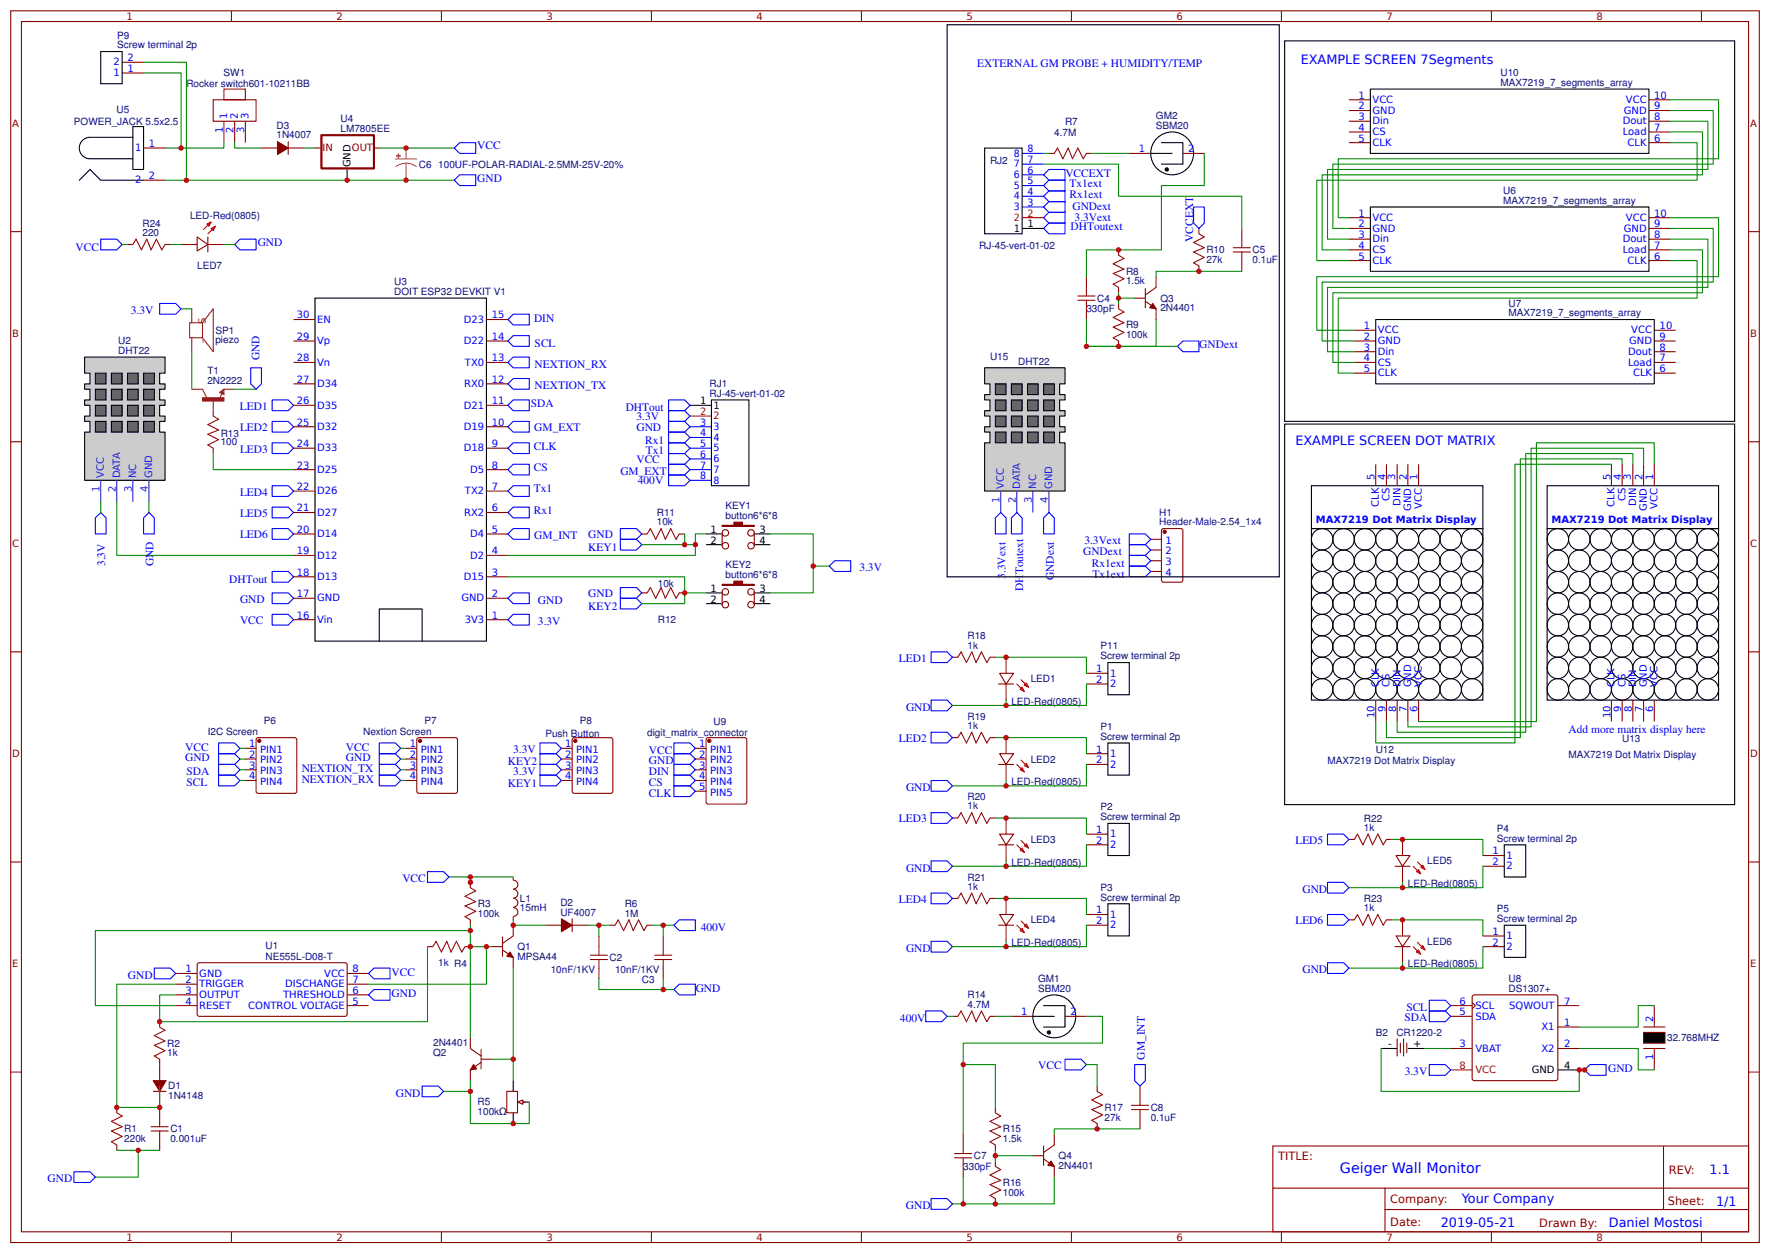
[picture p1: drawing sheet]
<svg xmlns="http://www.w3.org/2000/svg" width="437mm" height="310mm" viewBox="0 0 437 310" stroke-linecap="round" stroke-linejoin="round" font-family="sans-serif">
<defs><g id="words">
<text font-size="3.5" fill="#00f" x="330.9" y="289.6">Geiger Wall Monitor</text>
<g font-size="3.2" fill="#00f">
<text x="321.2" y="15.9">EXAMPLE SCREEN 7Segments</text>
<text x="319.9" y="109.9">EXAMPLE SCREEN DOT MATRIX</text>
<text x="422.2" y="289.8">1.1</text>
<text x="361" y="297">Your Company</text>
<text x="423.8" y="297.5">1/1</text>
<text x="355.8" y="302.8">2019-05-21</text>
<text x="397.3" y="302.8">Daniel Mostosi</text>
</g>
<g font-size="2.8" fill="#00f">
<text x="241.3" y="16.6">EXTERNAL GM PROBE + HUMIDITY/TEMP</text>
<text x="117.9" y="36.9">VCC</text>
<text x="117.9" y="44.8">GND</text>
<text x="263.1" y="43.7">VCCEXT</text>
<text x="264.1" y="46.2">Tx1ext</text>
<text x="264.1" y="48.8">Rx1ext</text>
<text x="264.8" y="51.8">GNDext</text>
<text x="264.4" y="56.8">DHToutext</text>
<text x="265.4" y="54.5">3.3Vext</text>
<text x="294.6" y="59.7" transform="rotate(-90 294.6 59.7)">VCCEXT</text>
<text x="18.7" y="61.9">VCC</text>
<text x="63.6" y="60.7">GND</text>
<text x="32.3" y="77.4">3.3V</text>
<text x="131.9" y="79.4">DIN</text>
<text x="64.1" y="89" transform="rotate(-90 64.1 89)">GND</text>
<text x="132" y="85.5">SCL</text>
<text x="296.2" y="85.8">GNDext</text>
<text x="132" y="90.8">NEXTION_RX</text>
<text x="59.3" y="101.1">LED1</text>
<text x="131.1" y="100.4">SDA</text>
<text x="132" y="96.1">NEXTION_TX</text>
<text x="154.5" y="101.5">DHTout</text>
<text x="59.3" y="106.4">LED2</text>
<text x="131.9" y="106.5">GM_EXT</text>
<text x="157.2" y="103.8">3.3V</text>
<text x="157.2" y="106.4">GND</text>
<text x="59.3" y="111.7">LED3</text>
<text x="131.8" y="111">CLK</text>
<text x="159.3" y="109.5">Rx1</text>
<text x="159.5" y="112.1">Tx1</text>
<text x="131.8" y="116.3">CS</text>
<text x="153.2" y="117.1">GM_EXT</text>
<text x="157.2" y="114.4">VCC</text>
<text x="157.5" y="119.5">400V</text>
<text x="59.3" y="122.3">LED4</text>
<text x="131.8" y="121.6">Tx1</text>
<text x="59.3" y="127.6">LED5</text>
<text x="131.8" y="126.8">Rx1</text>
<text x="59.3" y="132.9">LED6</text>
<text x="131.9" y="133">GM_INT</text>
<text x="145.3" y="135.9">KEY1</text>
<text x="145.3" y="132.9">GND</text>
<text x="267.5" y="137">GNDext</text>
<text x="267.8" y="134.3">3.3Vext</text>
<text x="26" y="139.7" transform="rotate(-90 26 139.7)">3.3V</text>
<text x="37.9" y="139.7" transform="rotate(-90 37.9 139.7)">GND</text>
<text x="56.6" y="143.8">DHTout</text>
<text x="212.2" y="141">3.3V</text>
<text x="248.3" y="142.9" transform="rotate(-90 248.3 142.9)">3.3Vext</text>
<text x="260.2" y="143.2" transform="rotate(-90 260.2 143.2)">GNDext</text>
<text x="269.6" y="140">Rx1ext</text>
<text x="269.8" y="142.6">Tx1ext</text>
<text x="59.3" y="148.8">GND</text>
<text x="132.8" y="149">GND</text>
<text x="145.3" y="147.4">GND</text>
<text x="252.6" y="145.8" transform="rotate(-90 252.6 145.8)">DHToutext</text>
<text x="59.3" y="154.1">VCC</text>
<text x="132.8" y="154.3">3.3V</text>
<text x="145.3" y="150.5">KEY2</text>
<text x="222" y="163.3">LED1</text>
<text x="223.7" y="175.4">GND</text>
<text x="45.7" y="185.3">VCC</text>
<text x="85.4" y="185.3">VCC</text>
<text x="126.7" y="185.9">3.3V</text>
<text x="222" y="183.2">LED2</text>
<text x="387.4" y="180.9">Add more matrix display here</text>
<text x="45.7" y="187.9">GND</text>
<text x="46" y="191.2">SDA</text>
<text x="74.5" y="190.5">NEXTION_TX</text>
<text x="85.4" y="187.9">GND</text>
<text x="125.4" y="188.8">KEY2</text>
<text x="126.7" y="191.2">3.3V</text>
<text x="160.2" y="186">VCC</text>
<text x="160.2" y="188.7">GND</text>
<text x="160.2" y="191.3">DIN</text>
<text x="46" y="194.1">SCL</text>
<text x="74.5" y="193.2">NEXTION_RX</text>
<text x="125.4" y="194.1">KEY1</text>
<text x="160.2" y="194">CS</text>
<text x="160.2" y="196.6">CLK</text>
<text x="223.7" y="195.3">GND</text>
<text x="222" y="203">LED3</text>
<text x="319.9" y="208.3">LED5</text>
<text x="223.7" y="215.1">GND</text>
<text x="99.4" y="217.8">VCC</text>
<text x="321.6" y="220.4">GND</text>
<text x="222" y="222.8">LED4</text>
<text x="173" y="229.8">400V</text>
<text x="319.9" y="228.1">LED6</text>
<text x="223.7" y="235">GND</text>
<text x="31.6" y="241.6">GND</text>
<text x="96.7" y="240.9">VCC</text>
<text x="171.8" y="244.8">GND</text>
<text x="321.6" y="240.3">GND</text>
<text x="96.7" y="246.1">GND</text>
<text x="347.3" y="249.5">SCL</text>
<text x="222.2" y="252.2">400V</text>
<text x="346.8" y="252.1">SDA</text>
<text x="256.4" y="263.9">VCC</text>
<text x="282.7" y="261.5" transform="rotate(-90 282.7 261.5)">GM_INT</text>
<text x="346.9" y="265.3">3.3V</text>
<text x="397.1" y="264.6">GND</text>
<text x="97.7" y="270.7">GND</text>
<text x="11.7" y="291.9">GND</text>
<text x="223.7" y="298.5">GND</text>
</g>
<g font-size="2.8" fill="#800">
<text x="315.6" y="286.3">TITLE:</text>
<text x="412.1" y="289.8">REV:</text>
<text x="343.3" y="297">Company:</text>
<text x="411.9" y="297.4">Sheet:</text>
<text x="343.3" y="302.7">Date:</text>
<text x="380.1" y="302.8">Drawn By:</text>
</g>
<g font-size="2.5" fill="#800">
<text x="31.2" y="4.9">1</text>
<text x="83.1" y="4.9">2</text>
<text x="134.9" y="4.9">3</text>
<text x="186.8" y="4.9">4</text>
<text x="238.7" y="4.9">5</text>
<text x="290.5" y="4.9">6</text>
<text x="342.4" y="4.9">7</text>
<text x="394.2" y="4.9">8</text>
<text x="3" y="31.2">A</text>
<text x="432.2" y="31.2">A</text>
<text x="3" y="83.1">B</text>
<text x="432.2" y="83.1">B</text>
<text x="3" y="135">C</text>
<text x="432.2" y="135">C</text>
<text x="3" y="186.8">D</text>
<text x="432.2" y="186.8">D</text>
<text x="3" y="238.7">E</text>
<text x="432.2" y="238.7">E</text>
<text x="31.2" y="306.3">1</text>
<text x="83.1" y="306.3">2</text>
<text x="134.9" y="306.3">3</text>
<text x="186.8" y="306.3">4</text>
<text x="238.7" y="306.3">5</text>
<text x="290.5" y="306.3">6</text>
<text x="342.4" y="306.3">7</text>
<text x="394.2" y="306.3">8</text>
</g>
<g font-size="2.5" fill="#000080">
<text x="28.9" y="11.9">Screw terminal 2p</text>
<text x="28.9" y="9.6">P9</text>
<text x="46" y="21.5">Rocker switch601-10211BB</text>
<text x="55.2" y="18.7">SW1</text>
<text x="370.5" y="21.2">MAX7219_7_segments_array</text>
<text x="370.5" y="18.8">U10</text>
<text x="28.8" y="28">U5</text>
<text x="285.5" y="29.3">GM2</text>
<text x="18.3" y="30.8">POWER_JACK 5.5x2.5</text>
<text x="68.3" y="34.2">1N4007</text>
<text x="68.3" y="31.8">D3</text>
<text x="84.1" y="32.6">LM7805EE</text>
<text x="84.1" y="30.1">U4</text>
<text x="260.3" y="33.5">4.7M</text>
<text x="263" y="30.9">R7</text>
<text x="285.5" y="31.8">SBM20</text>
<text x="103.5" y="41.4">C6</text>
<text x="108.2" y="41.4">100UF-POLAR-RADIAL-2.5MM-25V-20%</text>
<text x="244.5" y="40.4">RJ2</text>
<text x="371.2" y="47.9">U6</text>
<text x="371.2" y="50.3">MAX7219_7_segments_array</text>
<text x="35.2" y="58.2">220</text>
<text x="35.2" y="55.9">R24</text>
<text x="46.9" y="54">LED-Red(0805)</text>
<text x="241.8" y="61.5">RJ-45-vert-01-02</text>
<text x="297.9" y="64.9">27k</text>
<text x="297.9" y="62.5">R10</text>
<text x="309.3" y="64.9">0.1uF</text>
<text x="309.3" y="62.5">C5</text>
<text x="48.7" y="66.5">LED7</text>
<text x="97.4" y="70.4">U3</text>
<text x="278.1" y="70.2">1.5k</text>
<text x="278.1" y="67.8">R8</text>
<text x="97.4" y="72.8">DOIT ESP32 DEVKIT V1</text>
<text x="268.3" y="77.1">330pF</text>
<text x="270.9" y="74.4">C4</text>
<text x="286.5" y="76.8">2N4401</text>
<text x="286.5" y="74.4">Q3</text>
<text x="372.5" y="75.7">U7</text>
<text x="53.2" y="82.4">SP1</text>
<text x="278.1" y="83.4">100k</text>
<text x="278.1" y="81">R9</text>
<text x="372.5" y="78.1">MAX7219_7_segments_array</text>
<text x="29.2" y="87.3">DHT22</text>
<text x="29.2" y="84.9">U2</text>
<text x="53.2" y="84.8">piezo</text>
<text x="244.5" y="88.9">U15</text>
<text x="251.4" y="90">DHT22</text>
<text x="51.2" y="94.7">2N2222</text>
<text x="51.2" y="92.4">T1</text>
<text x="175.2" y="95.5">RJ1</text>
<text x="175.2" y="97.9">RJ-45-vert-01-02</text>
<text x="54.5" y="107.8">R13</text>
<text x="54.5" y="109.9">100</text>
<text x="179.1" y="125.7">KEY1</text>
<text x="162.2" y="129.7">10k</text>
<text x="162.2" y="127.4">R11</text>
<text x="179.1" y="128.1">button6*6*8</text>
<text x="286.3" y="129.7">Header-Male-2.54_1x4</text>
<text x="286.3" y="127.4">H1</text>
<text x="179.1" y="142.6">button6*6*8</text>
<text x="179.1" y="140.1">KEY2</text>
<text x="162.5" y="144.9">10k</text>
<text x="162.5" y="153.8">R12</text>
<text x="238.9" y="160.1">1k</text>
<text x="238.9" y="157.8">R18</text>
<text x="271.8" y="160.3">P11</text>
<text x="271.8" y="162.7">Screw terminal 2p</text>
<text x="249.8" y="174">LED-Red(0805)</text>
<text x="254.5" y="168.4">LED1</text>
<text x="65.2" y="178.8">P6</text>
<text x="104.9" y="178.8">P7</text>
<text x="143.2" y="178.8">P8</text>
<text x="176.2" y="178.9">U9</text>
<text x="238.9" y="179.9">1k</text>
<text x="238.9" y="177.6">R19</text>
<text x="51.3" y="181.5">I2C Screen</text>
<text x="89.7" y="181.5">Nextion Screen</text>
<text x="134.7" y="181.8">Push Button</text>
<text x="159.8" y="181.6">digit_matrix_connector</text>
<text x="271.8" y="182.6">Screw terminal 2p</text>
<text x="271.8" y="180.1">P1</text>
<text x="339.7" y="185.9">U12</text>
<text x="400.6" y="183.2">U13</text>
<text x="254.5" y="188.2">LED2</text>
<text x="327.8" y="188.5">MAX7219 Dot Matrix Display</text>
<text x="387.3" y="187.2">MAX7219 Dot Matrix Display</text>
<text x="238.9" y="197.5">R20</text>
<text x="249.8" y="193.8">LED-Red(0805)</text>
<text x="238.9" y="199.8">1k</text>
<text x="271.8" y="202.4">Screw terminal 2p</text>
<text x="271.8" y="200">P2</text>
<text x="336.8" y="202.8">R22</text>
<text x="254.5" y="208.1">LED3</text>
<text x="336.8" y="205.1">1k</text>
<text x="369.6" y="207.7">Screw terminal 2p</text>
<text x="369.6" y="205.2">P4</text>
<text x="249.8" y="213.7">LED-Red(0805)</text>
<text x="352.4" y="213.4">LED5</text>
<text x="238.9" y="219.6">1k</text>
<text x="238.9" y="217.3">R21</text>
<text x="271.8" y="219.8">P3</text>
<text x="347.7" y="218.9">LED-Red(0805)</text>
<text x="118" y="226.3">100k</text>
<text x="118" y="223.8">R3</text>
<text x="128.4" y="225">15mH</text>
<text x="128.4" y="222.5">L1</text>
<text x="138.4" y="226">UF4007</text>
<text x="138.4" y="223.6">D2</text>
<text x="154.3" y="226.2">1M</text>
<text x="154.3" y="223.9">R6</text>
<text x="254.5" y="227.9">LED4</text>
<text x="271.8" y="222.3">Screw terminal 2p</text>
<text x="336.8" y="224.9">1k</text>
<text x="336.8" y="222.6">R23</text>
<text x="369.6" y="227.6">Screw terminal 2p</text>
<text x="369.6" y="225.1">P5</text>
<text x="249.8" y="233.5">LED-Red(0805)</text>
<text x="352.4" y="233.2">LED6</text>
<text x="65.6" y="236.8">NE555L-D08-T</text>
<text x="65.6" y="234.3">U1</text>
<text x="108.2" y="238.4">1k R4</text>
<text x="127.8" y="236.9">MPSA44</text>
<text x="127.8" y="234.5">Q1</text>
<text x="150.5" y="237.2">C2</text>
<text x="347.7" y="238.8">LED-Red(0805)</text>
<text x="136" y="240.1">10nF/1KV</text>
<text x="151.9" y="240.1">10nF/1KV</text>
<text x="158.5" y="242.5">C3</text>
<text x="256.4" y="244.8">SBM20</text>
<text x="256.4" y="242.4">GM1</text>
<text x="372.5" y="244.8">DS1307+</text>
<text x="372.5" y="242.4">U8</text>
<text x="238.9" y="248.7">4.7M</text>
<text x="238.9" y="246.4">R14</text>
<text x="339.7" y="255.7">B2</text>
<text x="344.8" y="255.6">CR1220-2</text>
<text x="411.7" y="257">32.768MHZ</text>
<text x="41.3" y="260.7">1k</text>
<text x="41.3" y="258.3">R2</text>
<text x="107" y="258.2">2N4401</text>
<text x="107" y="260.7">Q2</text>
<text x="41.5" y="268.9">D1</text>
<text x="41.5" y="271.3">1N4148</text>
<text x="118" y="275.2">100kΩ</text>
<text x="118" y="272.8">R5</text>
<text x="272.8" y="274.2">R17</text>
<text x="284.2" y="274.2">C8</text>
<text x="30.7" y="281.9">220k</text>
<text x="30.7" y="279.5">R1</text>
<text x="42.1" y="281.9">0.001uF</text>
<text x="42.1" y="279.5">C1</text>
<text x="247.6" y="281.9">1.5k</text>
<text x="247.6" y="279.5">R15</text>
<text x="272.8" y="276.6">27k</text>
<text x="284.2" y="276.6">0.1uF</text>
<text x="240.5" y="286.1">C7</text>
<text x="261.4" y="286.1">Q4</text>
<text x="237.9" y="288.8">330pF</text>
<text x="247.6" y="292.7">R16</text>
<text x="261.4" y="288.5">2N4401</text>
<text x="247.6" y="295.1">100k</text>
</g>
<g font-size="2.5" fill="#00f">
<text x="28.1" y="16.2">2</text>
<text x="31.5" y="15.1">2</text>
<text x="31.5" y="17.8">1</text>
<text x="28.1" y="18.8">1</text>
<text x="56.1" y="29.4" transform="rotate(-90 56.1 29.4)">1</text>
<text x="58.7" y="29.4" transform="rotate(-90 58.7 29.4)">2</text>
<text x="61.4" y="29.4" transform="rotate(-90 61.4 29.4)">3</text>
<text x="335.5" y="24.4">1</text>
<text x="335.5" y="27">2</text>
<text x="335.5" y="29.7">3</text>
<text x="338.9" y="25.4">VCC</text>
<text x="338.9" y="28.1">GND</text>
<text x="401" y="28.1">GND</text>
<text x="401.5" y="25.4">VCC</text>
<text x="408.5" y="29.7">8</text>
<text x="408.5" y="27">9</text>
<text x="408.5" y="24.4">10</text>
<text x="55" y="32.8" transform="rotate(-90 55 32.8)">1</text>
<text x="57.7" y="32.8" transform="rotate(-90 57.7 32.8)">2</text>
<text x="60.3" y="32.8" transform="rotate(-90 60.3 32.8)">3</text>
<text x="335.5" y="32.3">4</text>
<text x="335.5" y="35">5</text>
<text x="338.9" y="30.7">Din</text>
<text x="338.9" y="33.4">CS</text>
<text x="400.7" y="30.7">Dout</text>
<text x="400.7" y="33.4">Load</text>
<text x="408.5" y="35">6</text>
<text x="408.5" y="32.3">7</text>
<text x="33.4" y="37.3">1</text>
<text x="36.8" y="36.3">1</text>
<text x="250.4" y="41.3">7</text>
<text x="250.4" y="38.7">8</text>
<text x="253.7" y="40.2">7</text>
<text x="253.7" y="37.6">8</text>
<text x="281.3" y="37.6">1</text>
<text x="293.4" y="37.6">2</text>
<text x="338.9" y="36">CLK</text>
<text x="401.9" y="36">CLK</text>
<text x="33.4" y="45.3">2</text>
<text x="36.8" y="44.2">2</text>
<text x="250.4" y="46.6">5</text>
<text x="250.4" y="43.9">6</text>
<text x="253.7" y="45.5">5</text>
<text x="253.7" y="42.9">6</text>
<text x="250.4" y="51.9">3</text>
<text x="250.4" y="49.2">4</text>
<text x="253.7" y="50.8">3</text>
<text x="253.7" y="48.2">4</text>
<text x="335.5" y="53.5">1</text>
<text x="408.5" y="53.5">10</text>
<text x="335.5" y="56.1">2</text>
<text x="335.5" y="58.8">3</text>
<text x="338.9" y="54.5">VCC</text>
<text x="338.9" y="57.2">GND</text>
<text x="338.9" y="59.8">Din</text>
<text x="400.7" y="59.8">Dout</text>
<text x="401" y="57.2">GND</text>
<text x="401.5" y="54.5">VCC</text>
<text x="408.5" y="58.8">8</text>
<text x="408.5" y="56.1">9</text>
<text x="335.5" y="61.4">4</text>
<text x="335.5" y="64.1">5</text>
<text x="338.9" y="62.5">CS</text>
<text x="338.9" y="65.1">CLK</text>
<text x="400.7" y="62.5">Load</text>
<text x="401.9" y="65.1">CLK</text>
<text x="408.5" y="64.1">6</text>
<text x="408.5" y="61.4">7</text>
<text x="73.3" y="83.9">29</text>
<text x="73.3" y="78.6">30</text>
<text x="78.3" y="79.7">EN</text>
<text x="114.5" y="79.7">D23</text>
<text x="121.4" y="83.9">14</text>
<text x="121.4" y="78.6">15</text>
<text x="336.8" y="81.3">1</text>
<text x="336.8" y="83.9">2</text>
<text x="340.3" y="82.3">VCC</text>
<text x="402.8" y="82.3">VCC</text>
<text x="409.8" y="83.9">9</text>
<text x="409.8" y="81.3">10</text>
<text x="73.3" y="89.2">28</text>
<text x="78.3" y="85">Vp</text>
<text x="114.5" y="85">D22</text>
<text x="121.4" y="89.2">13</text>
<text x="336.8" y="86.5">3</text>
<text x="336.8" y="89.2">4</text>
<text x="340.3" y="85">GND</text>
<text x="340.3" y="87.6">Din</text>
<text x="402" y="87.6">Dout</text>
<text x="402.3" y="85">GND</text>
<text x="409.8" y="89.2">7</text>
<text x="409.8" y="86.5">8</text>
<text x="73.3" y="94.5">27</text>
<text x="78.3" y="95.5">D34</text>
<text x="78.3" y="90.2">Vn</text>
<text x="114.6" y="95.5">RX0</text>
<text x="114.8" y="90.2">TX0</text>
<text x="121.4" y="94.5">12</text>
<text x="336.8" y="91.8">5</text>
<text x="340.3" y="90.2">CS</text>
<text x="340.3" y="92.9">CLK</text>
<text x="402.1" y="90.2">Load</text>
<text x="403.3" y="92.9">CLK</text>
<text x="409.8" y="91.8">6</text>
<text x="73.3" y="99.8">26</text>
<text x="78.3" y="100.8">D35</text>
<text x="114.5" y="100.8">D21</text>
<text x="121.4" y="99.8">11</text>
<text x="73.3" y="105.1">25</text>
<text x="78.3" y="106.1">D32</text>
<text x="114.5" y="106.1">D19</text>
<text x="121.4" y="105.1">10</text>
<text x="172.9" y="105.1">3</text>
<text x="172.9" y="107.7">4</text>
<text x="176.2" y="106.1">3</text>
<text x="73.3" y="110.4">24</text>
<text x="78.3" y="111.4">D33</text>
<text x="114.5" y="111.4">D18</text>
<text x="121.4" y="110.4">9</text>
<text x="172.9" y="110.4">5</text>
<text x="172.9" y="113">6</text>
<text x="176.2" y="108.8">4</text>
<text x="176.2" y="111.4">5</text>
<text x="73.3" y="115.6">23</text>
<text x="78.3" y="116.7">D25</text>
<text x="116.1" y="116.7">D5</text>
<text x="121.4" y="115.6">8</text>
<text x="172.9" y="115.6">7</text>
<text x="172.9" y="118.3">8</text>
<text x="176.2" y="114.1">6</text>
<text x="176.2" y="116.7">7</text>
<text x="176.2" y="119.4">8</text>
<text x="339.5" y="118.6" transform="rotate(-90 339.5 118.6)">5</text>
<text x="342.1" y="118.6" transform="rotate(-90 342.1 118.6)">4</text>
<text x="344.5" y="118.6" transform="rotate(-90 344.5 118.6)">3</text>
<text x="347.4" y="118.6" transform="rotate(-90 347.4 118.6)">2</text>
<text x="350" y="118.6" transform="rotate(-90 350 118.6)">1</text>
<text x="397.7" y="118.6" transform="rotate(-90 397.7 118.6)">5</text>
<text x="400.3" y="118.6" transform="rotate(-90 400.3 118.6)">4</text>
<text x="402.7" y="118.6" transform="rotate(-90 402.7 118.6)">3</text>
<text x="405.6" y="118.6" transform="rotate(-90 405.6 118.6)">2</text>
<text x="408.3" y="118.6" transform="rotate(-90 408.3 118.6)">1</text>
<text x="73.3" y="120.9">22</text>
<text x="78.3" y="122">D26</text>
<text x="114.8" y="122">TX2</text>
<text x="121.4" y="120.9">7</text>
<text x="340.5" y="125.1" transform="rotate(-90 340.5 125.1)">CLK</text>
<text x="343.2" y="123.7" transform="rotate(-90 343.2 123.7)">CS</text>
<text x="345.8" y="124.9" transform="rotate(-90 345.8 124.9)">DIN</text>
<text x="351.1" y="125.6" transform="rotate(-90 351.1 125.6)">VCC</text>
<text x="398.7" y="125.1" transform="rotate(-90 398.7 125.1)">CLK</text>
<text x="401.4" y="123.7" transform="rotate(-90 401.4 123.7)">CS</text>
<text x="404" y="124.9" transform="rotate(-90 404 124.9)">DIN</text>
<text x="409.3" y="125.6" transform="rotate(-90 409.3 125.6)">VCC</text>
<text x="73.3" y="131.5">20</text>
<text x="73.3" y="126.2">21</text>
<text x="78.3" y="127.3">D27</text>
<text x="114.6" y="127.3">RX2</text>
<text x="121.4" y="131.5">5</text>
<text x="121.4" y="126.2">6</text>
<text x="324.9" y="129.2">MAX7219 Dot Matrix Display</text>
<text x="348.5" y="126.1" transform="rotate(-90 348.5 126.1)">GND</text>
<text x="383.1" y="129.2">MAX7219 Dot Matrix Display</text>
<text x="406.7" y="126.1" transform="rotate(-90 406.7 126.1)">GND</text>
<text x="73.3" y="136.8">19</text>
<text x="78.3" y="137.9">D12</text>
<text x="78.3" y="132.6">D14</text>
<text x="116.1" y="137.9">D2</text>
<text x="116.1" y="132.6">D4</text>
<text x="121.4" y="136.8">4</text>
<text x="287.8" y="134.2">1</text>
<text x="287.8" y="136.8">2</text>
<text x="73.3" y="142.1">18</text>
<text x="78.3" y="143.2">D13</text>
<text x="114.5" y="143.2">D15</text>
<text x="121.4" y="142.1">3</text>
<text x="287.8" y="139.5">3</text>
<text x="287.8" y="142.1">4</text>
<text x="73.3" y="147.4">17</text>
<text x="78.3" y="148.5">GND</text>
<text x="113.9" y="148.5">GND</text>
<text x="121.4" y="147.4">2</text>
<text x="73.3" y="152.7">16</text>
<text x="78.3" y="153.7">Vin</text>
<text x="114.8" y="153.7">3V3</text>
<text x="121.4" y="152.7">1</text>
<text x="270.7" y="165.9">1</text>
<text x="274.1" y="167">1</text>
<text x="270.7" y="168.6">2</text>
<text x="274.1" y="169.6">2</text>
<text x="340.5" y="169.6" transform="rotate(-90 340.5 169.6)">CLK</text>
<text x="343.2" y="169.6" transform="rotate(-90 343.2 169.6)">CS</text>
<text x="345.8" y="169.6" transform="rotate(-90 345.8 169.6)">DIN</text>
<text x="348.5" y="169.6" transform="rotate(-90 348.5 169.6)">GND</text>
<text x="351.1" y="169.6" transform="rotate(-90 351.1 169.6)">VCC</text>
<text x="398.7" y="169.6" transform="rotate(-90 398.7 169.6)">CLK</text>
<text x="401.4" y="169.6" transform="rotate(-90 401.4 169.6)">CS</text>
<text x="404" y="169.6" transform="rotate(-90 404 169.6)">DIN</text>
<text x="406.7" y="169.6" transform="rotate(-90 406.7 169.6)">GND</text>
<text x="409.3" y="169.6" transform="rotate(-90 409.3 169.6)">VCC</text>
<text x="339.5" y="177.3" transform="rotate(-90 339.5 177.3)">10</text>
<text x="342.1" y="175.7" transform="rotate(-90 342.1 175.7)">9</text>
<text x="344.8" y="175.7" transform="rotate(-90 344.8 175.7)">8</text>
<text x="347.4" y="175.7" transform="rotate(-90 347.4 175.7)">7</text>
<text x="350" y="175.7" transform="rotate(-90 350 175.7)">6</text>
<text x="397.7" y="177.3" transform="rotate(-90 397.7 177.3)">10</text>
<text x="400.3" y="175.7" transform="rotate(-90 400.3 175.7)">9</text>
<text x="403" y="175.7" transform="rotate(-90 403 175.7)">8</text>
<text x="405.6" y="175.7" transform="rotate(-90 405.6 175.7)">7</text>
<text x="408.3" y="175.7" transform="rotate(-90 408.3 175.7)">6</text>
<text x="61.5" y="184.4">1</text>
<text x="64.2" y="185.8">PIN1</text>
<text x="101.2" y="184.4">1</text>
<text x="103.9" y="185.8">PIN1</text>
<text x="139.6" y="184.4">1</text>
<text x="142.3" y="185.8">PIN1</text>
<text x="172.7" y="184.4">1</text>
<text x="175.3" y="185.8">PIN1</text>
<text x="270.7" y="185.8">1</text>
<text x="61.5" y="187.1">2</text>
<text x="61.5" y="189.7">3</text>
<text x="64.2" y="188.4">PIN2</text>
<text x="64.2" y="191.1">PIN3</text>
<text x="101.2" y="187.1">2</text>
<text x="101.2" y="189.7">3</text>
<text x="103.9" y="188.4">PIN2</text>
<text x="103.9" y="191.1">PIN3</text>
<text x="139.6" y="187.1">2</text>
<text x="139.6" y="189.7">3</text>
<text x="142.3" y="188.4">PIN2</text>
<text x="142.3" y="191.1">PIN3</text>
<text x="172.7" y="187.1">2</text>
<text x="172.7" y="189.7">3</text>
<text x="175.3" y="188.4">PIN2</text>
<text x="175.3" y="191.1">PIN3</text>
<text x="270.7" y="188.4">2</text>
<text x="274.1" y="189.5">2</text>
<text x="274.1" y="186.8">1</text>
<text x="61.5" y="192.4">4</text>
<text x="64.2" y="193.7">PIN4</text>
<text x="101.2" y="192.4">4</text>
<text x="103.9" y="193.7">PIN4</text>
<text x="139.6" y="192.4">4</text>
<text x="142.3" y="193.7">PIN4</text>
<text x="172.7" y="192.4">4</text>
<text x="172.7" y="195">5</text>
<text x="175.3" y="193.7">PIN4</text>
<text x="175.3" y="196.3">PIN5</text>
<text x="270.7" y="208.3">2</text>
<text x="270.7" y="205.6">1</text>
<text x="274.1" y="209.3">2</text>
<text x="274.1" y="206.7">1</text>
<text x="368.6" y="213.5">2</text>
<text x="368.6" y="210.9">1</text>
<text x="372" y="214.6">2</text>
<text x="372" y="212">1</text>
<text x="270.7" y="225.5">1</text>
<text x="274.1" y="226.5">1</text>
<text x="270.7" y="228.1">2</text>
<text x="274.1" y="229.2">2</text>
<text x="368.6" y="233.4">2</text>
<text x="368.6" y="230.7">1</text>
<text x="372" y="231.8">1</text>
<text x="372" y="234.4">2</text>
<text x="45.8" y="240">1</text>
<text x="45.8" y="242.6">2</text>
<text x="45.8" y="245.3">3</text>
<text x="49.2" y="241.1">GND</text>
<text x="49.2" y="243.7">TRIGGER</text>
<text x="70.4" y="243.7">DISCHANGE</text>
<text x="80.1" y="241.1">VCC</text>
<text x="87" y="245.3">6</text>
<text x="87" y="242.6">7</text>
<text x="87" y="240">8</text>
<text x="45.8" y="247.9">4</text>
<text x="49.2" y="246.4">OUTPUT</text>
<text x="49.2" y="249">RESET</text>
<text x="61.3" y="249">CONTROL VOLTAGE</text>
<text x="69.9" y="246.4">THRESHOLD</text>
<text x="87" y="247.9">5</text>
<text x="252.2" y="250.6">1</text>
<text x="264.3" y="250.6">2</text>
<text x="360.4" y="250.6">5</text>
<text x="360.4" y="247.9">6</text>
<text x="364.3" y="251.6">SDA</text>
<text x="364.3" y="249">SCL</text>
<text x="372.7" y="249">SQWOUT</text>
<text x="386.3" y="247.9">7</text>
<text x="380.6" y="254.3">X1</text>
<text x="386.3" y="253.2">1</text>
<text x="408.3" y="252.2" transform="rotate(-90 408.3 252.2)">2</text>
<text x="360.4" y="258.5">3</text>
<text x="364.3" y="259.6">VBAT</text>
<text x="380.6" y="259.6">X2</text>
<text x="386.3" y="258.5">2</text>
<text x="408.3" y="261.7" transform="rotate(-90 408.3 261.7)">1</text>
</g>
<g font-size="2.5" fill="#880001">
<text x="79.6" y="37.3">IN</text>
<text x="86.9" y="37.3">OUT</text>
</g>
<g font-size="2.5">
<text x="86.5" y="41.3" transform="rotate(-90 86.5 41.3)">GND</text>
<text x="250.4" y="57.2">1</text>
<text x="253.7" y="56.1">1</text>
<text x="172.9" y="99.8">1</text>
<text x="176.2" y="100.8">1</text>
<text x="175.4" y="131.5">1</text>
<text x="187.6" y="131.5">3</text>
<text x="175.4" y="134.2">2</text>
<text x="187.6" y="134.2">4</text>
<text x="175.4" y="146.1">1</text>
<text x="175.4" y="148.7">2</text>
<text x="187.6" y="146.1">3</text>
<text x="187.6" y="148.7">4</text>
<text x="342.8" y="258.5">-</text>
<text x="349" y="258.5">+</text>
<text x="386.3" y="263.8">4</text>
<text x="378.2" y="264.9">GND</text>
</g>
<g font-size="2.5" fill="#f00">
<text x="253.7" y="53.5">2</text>
<text x="250.4" y="54.5">2</text>
<text x="172.9" y="102.4">2</text>
<text x="176.2" y="103.5">2</text>
<text x="360.4" y="263.8">8</text>
<text x="364.3" y="264.9">VCC</text>
</g>
<g font-size="2.5" fill="#8d2323">
<text x="50.8" y="79.9" transform="rotate(-90 50.8 79.9)">S</text>
<text x="50.8" y="84.7" transform="rotate(-90 50.8 84.7)">-</text>
</g>
<g font-size="2.5" fill="#30c">
<text x="25.7" y="118" transform="rotate(-90 25.7 118)">VCC</text>
<text x="29.6" y="118" transform="rotate(-90 29.6 118)">DATA</text>
<text x="33.6" y="118" transform="rotate(-90 33.6 118)">NC</text>
<text x="37.6" y="118" transform="rotate(-90 37.6 118)">GND</text>
<text x="24.6" y="121.5" transform="rotate(-90 24.6 121.5)">1</text>
<text x="28.6" y="121.5" transform="rotate(-90 28.6 121.5)">2</text>
<text x="32.5" y="121.5" transform="rotate(-90 32.5 121.5)">3</text>
<text x="36.5" y="121.5" transform="rotate(-90 36.5 121.5)">4</text>
<text x="246.9" y="124.1" transform="rotate(-90 246.9 124.1)">1</text>
<text x="247.9" y="120.7" transform="rotate(-90 247.9 120.7)">VCC</text>
<text x="250.8" y="124.1" transform="rotate(-90 250.8 124.1)">2</text>
<text x="251.9" y="120.7" transform="rotate(-90 251.9 120.7)">DATA</text>
<text x="254.8" y="124.1" transform="rotate(-90 254.8 124.1)">3</text>
<text x="255.9" y="120.7" transform="rotate(-90 255.9 120.7)">NC</text>
<text x="258.8" y="124.1" transform="rotate(-90 258.8 124.1)">4</text>
<text x="259.8" y="120.7" transform="rotate(-90 259.8 120.7)">GND</text>
</g>
</g></defs>
<g fill="none" stroke="#800" stroke-width=".26">
<path d="M2.6 2.7h431.8v304h-431.8zM5.3 5.3h426.5v298.7h-426.5zM57.1 2.7v2.6M109 2.7v2.6M160.9 2.7v2.6M212.7 2.7v2.6M264.6 2.7v2.6M316.4 2.7v2.6M368.3 2.7v2.6M420.2 2.7v2.6M2.6 57.2h2.7M431.8 57.2h2.6"/>
<path d="M2.6 109h2.7M431.8 109h2.6M2.6 160.9h2.7M431.8 160.9h2.6M2.6 212.8h2.7M116.2 217.8v1.3M126.7 216.5v.7M126.8 217.3a1.06 1.06 0 0 1 1.1 1 1.06 1.06 0 0 1-1.1 1.1M126.8 219.5a1.06 1.06 0 0 1 1.1 1.1 1.06 1.06 0 0 1-1.1 1M431.8 212.8h2.6M48.9 237.7h36.6l.2 .5v12.4l-.5 .3-36.3-.1-.2-.5v-12.1zM105.6 233.7h1.3"/>
<path d="M114.8 233.7h1.4M116.2 227v1.4M121.4 233.7h2.7M124.1 234.4l2.6 1.9v2.6M124.1 231.3v4.7M126.7 226.2v.8M126.7 228.4v2.6l-2.6 1.9M126.8 224a1.06 1.06 0 0 1 1.1 1.1 1.06 1.06 0 0 1-1.1 1.1M126.8 221.8a1.06 1.06 0 0 1 1.1 1 1.06 1.06 0 0 1-1.1 1.1M39.4 252.2v1.3M43.4 240.3h5.3M43.4 242.9h5.3"/>
<path d="M43.4 245.6h5.3M43.4 248.2h5.3M85.7 240.3h5.3M85.7 242.9h5.3M85.7 245.6h5.3M85.7 248.2h5.3M116.2 256.1v2.7l2.6 1.8M118.8 259.1v4.7M2.6 264.6h2.7M28.8 273.3v1.4M37.8 269.4h3.2M39.4 261.4v5.3"/>
<path d="M39.4 269.4v6.6M118.8 262.2l-2.6 1.9v2.6M118.8 261.4h2.6M125.1 269.4h2.7v5.3h-2.7zM128.3 272h1.3M431.8 264.6h2.6M28.8 282.6v1.3M39.4 281.3v2.6M314.3 282.9h117.5v21.1h-117.5zM314.4 293.3h117.3M342 298.5h89.7M342 293.3v10.5"/>
<path d="M410.8 282.9v15.6M57.1 304v2.7M109 304v2.7M160.9 304v2.7M212.7 304v2.7M264.6 304v2.7M316.4 304v2.7M368.3 304v2.7M420.2 304v2.7"/>
</g>
<path d="M105.6 215.1h3.9l1.4 1.4-1.4 1.3h-3.9zM38.1 238.9h4l1.3 1.4-1.3 1.3h-4zM91 245.6l1.3-1.4h4v2.7h-4zM91 240.3l1.3-1.4h4v2.7h-4zM104.2 268h4l1.3 1.4-1.3 1.3h-4zM18.3 289.2h3.9l1.3 1.3-1.3 1.4h-3.9z" fill="none" stroke="#00f" stroke-width=".26"/>
<path d="M110.9 216.5h5.3M126.7 216.5h-10.5v1.3M105.6 233.7v18.5h-66.2v-6.6h4M116.2 228.4v1.3h-92.7v18.5h19.9M116.2 233.7h5.2M116.2 229.7v26.4M120.1 233.7v9.2h-29.1M126.7 238.9v22.5h-5.3M43.4 242.9h-14.6v30.4h10.6v-5.3M116.2 266.7v2.7h-6.7M28.8 283.9h10.6M34.1 283.9v6.6h-10.6" fill="none" stroke="#080" stroke-width=".26"/>
<path d="M116.2 219.1l1.3 .8-2.7 1.3 2.7 1.3-2.7 1.1 2.7 1.3-2.7 1.3 1.4 .8M106.9 233.7l.8-1.4 1.3 2.7 1.3-2.7 1.1 2.7 1.3-2.7 1.3 2.7 .8-1.3M39.4 253.5l1.3 .8-2.6 1.3 2.6 1.3-2.6 1.1 2.6 1.3-2.6 1.3 1.3 .8M28.8 274.7l1.4 .8-2.7 1.3 2.7 1.3-2.7 1.1 2.7 1.3-2.7 1.3 1.3 .8M37.3 279.2h4.2M37.3 278.1h4.2M39.4 276v2.1M39.4 279.2v2.1" fill="none" stroke="#a00000" stroke-width=".26"/>
<g fill="#800" stroke="#800" stroke-width=".26">
<path d="M37.8 266.7h3.2l-1.6 2.7z"/>
<path d="M125.9 235l.8 1.3-1.6-.3z"/>
<path d="M116.9 262.8l.8 1-1.5 .3z"/>
</g>
<path d="M126.7 266.7v2.7M126.7 274.7v2.6M128.1 272h2.6" fill="none" stroke="#000" stroke-width=".26"/>
<path d="M127.8 272l1.3-.5v1z" fill="#efefef" stroke="#800" stroke-width=".26"/>
<path d="M126.7 228.4h8M145.3 228.4h5.2M147.9 228.4v2.6M161.1 228.4h2.7v2.6M147.9 241.6v2.6h18.5M163.8 241.6v2.6M116.2 269.4v7.9h14.5v-5.3M126.7 261.4v5.3" fill="none" stroke="#080" stroke-width=".26"/>
<path d="M134.7 228.4h3.9M141.3 226.8v3.1M141.3 228.4h4M147.9 231v2.7M147.9 238.9v2.7M150.5 228.4h1.4M159.8 228.4h1.3M163.8 231v2.7M163.8 238.9v2.7" fill="none" stroke="#800" stroke-width=".26"/>
<path d="M138.6 226.8l2.7 1.6-2.7 1.5z" fill="#800" stroke="#800" stroke-width=".26"/>
<path d="M145.8 236.8h4.2M145.8 235.8h4.2M147.9 233.7v2.1M147.9 236.8v2.1M151.9 228.4l.8-1.4 1.3 2.7 1.3-2.7 1.1 2.7 1.3-2.7 1.3 2.7 .8-1.3M161.7 236.8h4.2M161.7 235.8h4.2M163.8 233.7v2.1M163.8 236.8v2.1" fill="none" stroke="#a00000" stroke-width=".26"/>
<path d="M170.4 105.3h5.3M170.4 108h5.3M170.4 110.6h5.3M170.4 113.3h5.3M170.4 115.9h5.3M170.4 118.6h5.3M166.4 244.2l1.3-1.3h4v2.7h-4z" fill="none" stroke="#00f" stroke-width=".26"/>
<path d="M175.7 98.7h9.2v21.2h-9.2zM170.4 100h5.3" fill="none" stroke="#000" stroke-width=".26"/>
<path d="M170.4 102.7h5.3" fill="none" stroke="#f00" stroke-width=".26"/>
<path d="M20.9 88.1h19.8v4h-1.3v2.6h1.3v1.4h-1.3v2.6h1.3v1.3h-1.3v2.7h1.3v1.3h-1.3v2.7h1.3v11.9h-19.8v-11.9h1.3v-2.7h-1.3v-1.3h1.3v-2.7h-1.3v-1.3h1.3v-2.6h-1.3v-1.4h1.3v-2.6h-1.3z" fill="#ccc" stroke="#000" stroke-width=".26"/>
<g fill="#666" stroke="#000" stroke-width=".26">
<path d="M23.5 92.1h2.7v2.6h-2.7z"/>
<path d="M27.5 92.1h2.7v2.6h-2.7z"/>
<path d="M31.5 92.1h2.6v2.6h-2.6z"/>
<path d="M23.5 96.1h2.7v2.6h-2.7z"/>
<path d="M27.5 96.1h2.7v2.6h-2.7z"/>
<path d="M31.5 96.1h2.6v2.6h-2.6z"/>
<path d="M23.5 100h2.7v2.7h-2.7z"/>
<path d="M27.5 100h2.7v2.7h-2.7z"/>
<path d="M31.5 100h2.6v2.7h-2.6z"/>
<path d="M23.5 104h2.7v2.7h-2.7z"/>
<path d="M27.5 104h2.7v2.7h-2.7z"/>
<path d="M31.5 104h2.6v2.7h-2.6z"/>
<path d="M35.5 92.1h2.6v2.6h-2.6z"/>
<path d="M35.5 96.1h2.6v2.6h-2.6z"/>
<path d="M35.5 100h2.6v2.7h-2.6z"/>
<path d="M35.5 104h2.6v2.7h-2.6z"/>
</g>
<path d="M24.9 118.6v5.3M28.8 118.6v5.3M32.8 118.6v5.3M36.8 118.6v5.3" fill="none" stroke="#30c" stroke-width=".26"/>
<path d="M79.4 33.4h12.9v8.2h-12.9z" fill="none" stroke="#800" stroke-width=".53"/>
<path d="M77.8 36.5h1.3M92.3 36.5h1.4" fill="none" stroke="#880001" stroke-width=".26"/>
<g fill="none" stroke="#000" stroke-width=".26">
<path d="M317.2 10.1h111.2v93.9h-111.2zM20.6 34.5l1-.5 .6-.1h10.6v5.3h-10.6a2.65 2.65 0 0 1-2.5-1.8 2.65 2.65 0 0 1 .9-2.9zM32.8 33.9v-2.7h2.7v10.6h-2.7v-2.6M243.2 36.5h9.2v21.2h-9.2zM338.4 22h68.8v15.9h-68.8zM19.6 44.5l2.6-2.7 2.7 2.7h10.6M85.7 41.8v2.7M252.4 56.4h5.3M338.4 51.1h68.8v15.9h-68.8zM77.8 73.6h42.3v84.6h-42.3zM339.7 78.9h68.8v15.8h-68.8zM317.2 104.7h111.2v93.9h-111.2z"/>
<path d="M323.8 119.9h42.4v10.6h-42.4zM382.1 119.9h42.3v10.6h-42.3zM174.4 131.8h3.7M174.4 134.4h3.7M186.5 131.8h3.7M186.5 134.4h3.7M323.8 130.5h42.4v42.3h-42.4zM382.1 130.5h42.3v42.3h-42.3zM93.7 158.2v-7.9h10.5v7.9M174.4 146.3h3.7M174.4 149h3.7M186.5 146.3h3.7"/>
<path d="M186.5 149h3.7M341 258.8h4M347.7 258.8h3.9M384.7 264.1h5.3"/>
<circle cx="326.5" cy="133.1" r="2.65"/>
<circle cx="326.5" cy="138.4" r="2.65"/>
<circle cx="331.8" cy="133.1" r="2.65"/>
<circle cx="331.8" cy="138.4" r="2.65"/>
<circle cx="337.1" cy="138.4" r="2.65"/>
<circle cx="337.1" cy="133.1" r="2.65"/>
<circle cx="342.4" cy="138.4" r="2.65"/>
<circle cx="342.4" cy="133.1" r="2.65"/>
<circle cx="347.7" cy="133.1" r="2.65"/>
<circle cx="347.7" cy="138.4" r="2.65"/>
<circle cx="353" cy="138.4" r="2.65"/>
<circle cx="353" cy="133.1" r="2.65"/>
<circle cx="358.2" cy="133.1" r="2.65"/>
<circle cx="358.2" cy="138.4" r="2.65"/>
<circle cx="363.5" cy="138.4" r="2.65"/>
<circle cx="363.5" cy="133.1" r="2.65"/>
<circle cx="384.7" cy="138.4" r="2.65"/>
<circle cx="384.7" cy="133.1" r="2.65"/>
<circle cx="390" cy="138.4" r="2.65"/>
<circle cx="390" cy="133.1" r="2.65"/>
<circle cx="395.3" cy="138.4" r="2.65"/>
<circle cx="395.3" cy="133.1" r="2.65"/>
<circle cx="400.6" cy="133.1" r="2.65"/>
<circle cx="400.6" cy="138.4" r="2.65"/>
<circle cx="405.9" cy="138.4" r="2.65"/>
<circle cx="405.9" cy="133.1" r="2.65"/>
<circle cx="411.2" cy="133.1" r="2.65"/>
<circle cx="411.2" cy="138.4" r="2.65"/>
<circle cx="416.5" cy="133.1" r="2.65"/>
<circle cx="416.5" cy="138.4" r="2.65"/>
<circle cx="421.7" cy="138.4" r="2.65"/>
<circle cx="421.7" cy="133.1" r="2.65"/>
<circle cx="326.5" cy="149" r="2.65"/>
<circle cx="326.5" cy="143.7" r="2.65"/>
<circle cx="326.5" cy="154.3" r="2.65"/>
<circle cx="326.5" cy="159.6" r="2.65"/>
<circle cx="331.8" cy="159.6" r="2.65"/>
<circle cx="331.8" cy="154.3" r="2.65"/>
<circle cx="331.8" cy="149" r="2.65"/>
<circle cx="331.8" cy="143.7" r="2.65"/>
<circle cx="337.1" cy="154.3" r="2.65"/>
<circle cx="337.1" cy="149" r="2.65"/>
<circle cx="337.1" cy="143.7" r="2.65"/>
<circle cx="337.1" cy="159.6" r="2.65"/>
<circle cx="342.4" cy="154.3" r="2.65"/>
<circle cx="342.4" cy="149" r="2.65"/>
<circle cx="342.4" cy="159.6" r="2.65"/>
<circle cx="342.4" cy="143.7" r="2.65"/>
<circle cx="347.7" cy="149" r="2.65"/>
<circle cx="347.7" cy="143.7" r="2.65"/>
<circle cx="347.7" cy="154.3" r="2.65"/>
<circle cx="347.7" cy="159.6" r="2.65"/>
<circle cx="353" cy="149" r="2.65"/>
<circle cx="353" cy="154.3" r="2.65"/>
<circle cx="353" cy="143.7" r="2.65"/>
<circle cx="353" cy="159.6" r="2.65"/>
<circle cx="358.2" cy="143.7" r="2.65"/>
<circle cx="358.2" cy="154.3" r="2.65"/>
<circle cx="358.2" cy="159.6" r="2.65"/>
<circle cx="358.2" cy="149" r="2.65"/>
<circle cx="363.5" cy="143.7" r="2.65"/>
<circle cx="363.5" cy="159.6" r="2.65"/>
<circle cx="363.5" cy="149" r="2.65"/>
<circle cx="363.5" cy="154.3" r="2.65"/>
<circle cx="384.7" cy="159.6" r="2.65"/>
<circle cx="384.7" cy="154.3" r="2.65"/>
<circle cx="384.7" cy="143.7" r="2.65"/>
<circle cx="384.7" cy="149" r="2.65"/>
<circle cx="390" cy="154.3" r="2.65"/>
<circle cx="390" cy="159.6" r="2.65"/>
<circle cx="390" cy="143.7" r="2.65"/>
<circle cx="390" cy="149" r="2.65"/>
<circle cx="395.3" cy="154.3" r="2.65"/>
<circle cx="395.3" cy="149" r="2.65"/>
<circle cx="395.3" cy="159.6" r="2.65"/>
<circle cx="395.3" cy="143.7" r="2.65"/>
<circle cx="400.6" cy="159.6" r="2.65"/>
<circle cx="400.6" cy="154.3" r="2.65"/>
<circle cx="400.6" cy="149" r="2.65"/>
<circle cx="400.6" cy="143.7" r="2.65"/>
<circle cx="405.9" cy="143.7" r="2.65"/>
<circle cx="405.9" cy="154.3" r="2.65"/>
<circle cx="405.9" cy="159.6" r="2.65"/>
<circle cx="405.9" cy="149" r="2.65"/>
<circle cx="411.2" cy="154.3" r="2.65"/>
<circle cx="411.2" cy="143.7" r="2.65"/>
<circle cx="411.2" cy="149" r="2.65"/>
<circle cx="411.2" cy="159.6" r="2.65"/>
<circle cx="416.5" cy="154.3" r="2.65"/>
<circle cx="416.5" cy="159.6" r="2.65"/>
<circle cx="416.5" cy="143.7" r="2.65"/>
<circle cx="416.5" cy="149" r="2.65"/>
<circle cx="421.7" cy="143.7" r="2.65"/>
<circle cx="421.7" cy="159.6" r="2.65"/>
<circle cx="421.7" cy="154.3" r="2.65"/>
<circle cx="421.7" cy="149" r="2.65"/>
<circle cx="326.5" cy="164.9" r="2.65"/>
<circle cx="326.5" cy="170.2" r="2.65"/>
<circle cx="331.8" cy="164.9" r="2.65"/>
<circle cx="331.8" cy="170.2" r="2.65"/>
<circle cx="337.1" cy="164.9" r="2.65"/>
<circle cx="337.1" cy="170.2" r="2.65"/>
<circle cx="342.4" cy="164.9" r="2.65"/>
<circle cx="342.4" cy="170.2" r="2.65"/>
<circle cx="347.7" cy="164.9" r="2.65"/>
<circle cx="347.7" cy="170.2" r="2.65"/>
<circle cx="353" cy="164.9" r="2.65"/>
<circle cx="353" cy="170.2" r="2.65"/>
<circle cx="358.2" cy="164.9" r="2.65"/>
<circle cx="358.2" cy="170.2" r="2.65"/>
<circle cx="363.5" cy="170.2" r="2.65"/>
<circle cx="363.5" cy="164.9" r="2.65"/>
<circle cx="384.7" cy="170.2" r="2.65"/>
<circle cx="384.7" cy="164.9" r="2.65"/>
<circle cx="390" cy="170.2" r="2.65"/>
<circle cx="390" cy="164.9" r="2.65"/>
<circle cx="395.3" cy="170.2" r="2.65"/>
<circle cx="395.3" cy="164.9" r="2.65"/>
<circle cx="400.6" cy="170.2" r="2.65"/>
<circle cx="400.6" cy="164.9" r="2.65"/>
<circle cx="405.9" cy="170.2" r="2.65"/>
<circle cx="405.9" cy="164.9" r="2.65"/>
<circle cx="411.2" cy="170.2" r="2.65"/>
<circle cx="411.2" cy="164.9" r="2.65"/>
<circle cx="416.5" cy="170.2" r="2.65"/>
<circle cx="416.5" cy="164.9" r="2.65"/>
<circle cx="421.7" cy="170.2" r="2.65"/>
<circle cx="421.7" cy="164.9" r="2.65"/>
</g>
<g fill="none" stroke="#800" stroke-width=".26">
<path d="M35.5 36.5h5.2M333.1 24.6h5.3M333.1 27.3h5.3M333.1 29.9h5.3M333.1 32.6h5.3M333.1 35.2h5.3M407.2 24.6h5.3M407.2 27.3h5.3M407.2 29.9h5.3M407.2 32.6h5.3M407.2 35.2h5.3M35.5 44.5h5.2"/>
<path d="M333.1 53.7h5.3M333.1 56.4h5.3M333.1 59h5.3M407.2 53.7h5.3M407.2 56.4h5.3M407.2 59h5.3M72.5 78.9h5.3M120.1 78.9h5.3M333.1 61.7h5.3M333.1 64.3h5.3M407.2 61.7h5.3M407.2 64.3h5.3"/>
<path d="M72.5 94.7h5.3M72.5 89.5h5.3M72.5 84.2h5.3M120.1 94.7h5.3M120.1 89.5h5.3M120.1 84.2h5.3M334.4 89.5h5.3M334.4 84.2h5.3M334.4 81.5h5.3M334.4 86.8h5.3M334.4 92.1h5.3M408.5 89.5h5.3"/>
<path d="M408.5 84.2h5.3M408.5 81.5h5.3M408.5 86.8h5.3M408.5 92.1h5.3M52.7 101.4v1.3M52.7 110.6v1.3M72.5 115.9h5.3M72.5 110.6h5.3M72.5 105.3h5.3M72.5 100h5.3M120.1 115.9h5.3M120.1 110.6h5.3"/>
<path d="M120.1 105.3h5.3M120.1 100h5.3M339.7 114.6v5.3M342.4 114.6v5.3M345 114.6v5.3M347.7 114.6v5.3M350.3 114.6v5.3M397.9 114.6v5.3M400.6 114.6v5.3M403.2 114.6v5.3M405.9 114.6v5.3M408.5 114.6v5.3"/>
<path d="M72.5 137.1h5.3M72.5 131.8h5.3M72.5 126.5h5.3M72.5 121.2h5.3M120.1 137.1h5.3M120.1 131.8h5.3M120.1 126.5h5.3M120.1 121.2h5.3M158.5 131.8h1.3M167.7 131.8h1.4M178.3 131.5v3.2M186.3 131.5v3.2"/>
<path d="M72.5 153h5.3M72.5 147.7h5.3M72.5 142.4h5.3M120.1 153h5.3M120.1 147.7h5.3M120.1 142.4h5.3M158.5 146.3h1.3M167.7 146.3h1.4M178.3 146.1v3.2M186.3 146.1v3.2M339.7 172.8v5.3M342.4 172.8v5.3"/>
<path d="M345 172.8v5.3M347.7 172.8v5.3M350.3 172.8v5.3M397.9 172.8v5.3M400.6 172.8v5.3M403.2 172.8v5.3M405.9 172.8v5.3M408.5 172.8v5.3M171.7 184.7h2.7M171.7 187.4h2.7M171.7 190h2.7M171.7 192.6h2.7"/>
<path d="M171.7 195.3h2.7M174.6 182.1h9.3l.4 .2 .1 15.6-.2 .5-9.3 .1-.5-.3v-15.6zM235.2 250.9h1.3M244.5 250.9h1.3M345 256.4v4.2M345.8 257.5v2.3M346.6 256.4v4.2M347.4 257.5v2.3M358.2 258.8h5.3M358.2 250.9h5.3M358.2 248.2h5.3M363.5 247.4l.8 .8-.8 .8"/>
<path d="M363.8 245.6h20.4l.4 .2 .1 20.4-.3 .5h-20.3l-.5-.2-.1-20.4zM384.7 253.5h5.3M384.7 258.8h5.3M384.7 248.2h5.3M405.9 253.5h5.3M405.9 258.8h5.3M408.5 248.2v5.3M408.5 258.8v5.3M237.9 280v2.6M245.8 273.3v1.4M260.3 280v2.6l-2.6 1.9M270.9 268v1.4"/>
<path d="M270.9 277.3v1.3M281.5 268v2.7M281.5 276v2.6M237.9 287.9v2.6M245.8 282.6v1.3M245.8 286.6v1.3M245.8 295.8v1.4M255.1 285.2h2.6M257.7 286l2.6 1.9v2.6M257.7 282.9v4.7"/>
<circle cx="179.1" cy="134.7" r=".8"/>
<circle cx="179.1" cy="131.5" r=".8"/>
<circle cx="185.5" cy="134.7" r=".8"/>
<circle cx="185.5" cy="131.5" r=".8"/>
<circle cx="179.1" cy="149.3" r=".8"/>
<circle cx="179.1" cy="146.1" r=".8"/>
<circle cx="185.5" cy="146.1" r=".8"/>
<circle cx="185.5" cy="149.3" r=".8"/>
</g>
<g fill="none" stroke="#080" stroke-width=".26">
<path d="M93.7 36.5h18.5M412.5 24.6h11.9v14.6h-93.9v14.5h2.6M412.5 27.3h10.6v13.2h-94v15.9h4M412.5 29.9h9.2v11.9h-93.9v17.2h5.3M412.5 32.6h7.9v10.6h-93.9v18.5h6.6M412.5 35.2h6.6v9.3h-93.9v19.8h7.9M40.7 44.5h71.5M412.5 53.7h11.9v14.6h-99.2v13.2h9.2M412.5 56.4h10.6v13.2h-96.6v14.6h7.9M412.5 59h9.2v11.9h-93.9v15.9h6.6M44.7 76.2h2.7M412.5 61.7h7.9v10.6h-91.3v17.2h5.3"/>
<path d="M412.5 64.3h6.6v9.3h-88.6v18.5h3.9M47.4 86.8v9.3M57.9 96.1h5.3M52.7 111.9v4h19.8M397.9 114.6h-23.8v68.8h-34.4v-5.3M400.6 114.6v-1.3h-25.2v68.8h-33v-4M403.2 114.6v-2.7h-26.4v68.8h-31.8v-2.6M405.9 114.6v-4h-27.8v68.8h-30.4v-1.3M408.5 114.6v-5.3h-29.1v68.8h-29.1M24.9 123.9v2.6M28.8 123.9v13.2h43.7M36.8 123.9v2.6"/>
<path d="M174.4 131.8h-2.7v5.3h-46.3M190.2 131.8h10.6v14.5h-10.6M200.8 139.7h4M125.4 142.4h43.7v3.9h5.3M268.3 250.9h4v6.6h-34.4v22.5M341 258.8v10.6h49v-5.3h1.3h-1.3M351.6 258.8h6.6M390 258.8h14.5v5.3h4M408.5 248.2h-4v5.3h-14.5M237.9 262.8h7.9v10.5M281.5 278.6h-21.2v1.4M235.2 297.2h2.7"/>
<path d="M237.9 290.5v6.7h22.4v-6.7M245.8 283.9v2.7M245.8 285.2h9.3"/>
</g>
<path d="M97.6 39.2h5.3M100.3 36.5v2.6M97.7 41.2l1.2-.7 1.4-.2v4.2M100.3 40.3l1.3 .2 1.3 .7" fill="none" stroke="#a54b4b" stroke-width=".26"/>
<g fill="#a54b4b" stroke="#a54b4b" stroke-width=".25">
<path d="M97.9 38.4h1v.1h-1z"/>
<path d="M98.3 38h.2v.9h-.2z"/>
</g>
<g fill="none" stroke="#00f" stroke-width=".26">
<path d="M112.2 36.5l1.3-1.3h4v2.7h-4zM252.4 37.9h5.3M112.2 44.5l1.3-1.3h4v2.6h-4zM252.4 51.1h5.3M252.4 48.4h5.3M252.4 45.8h5.3M252.4 43.2h5.3M252.4 40.5h5.3M39.4 74.9h4l1.3 1.3-1.3 1.3h-4zM126.7 77.5h4v2.7h-4l-1.3-1.3zM61.9 90.8h2.7v3.9l-1.4 1.4-1.3-1.4zM67.2 98.7h4l1.3 1.3-1.3 1.4h-4z"/>
<path d="M125.4 84.2l1.3-1.4h4v2.7h-4zM165.1 98.7h4l1.3 1.3-1.3 1.4h-4zM67.2 104h4l1.3 1.3-1.3 1.4h-4zM67.2 109.3h4l1.3 1.3-1.3 1.3h-4zM67.2 119.9h4l1.3 1.3-1.3 1.3h-4zM125.4 115.9l1.3-1.3h4v2.6h-4zM125.4 100l1.3-1.3h4v2.7h-4zM126.7 109.3h4v2.6h-4l-1.3-1.3zM126.7 119.9h4v2.6h-4l-1.3-1.3zM126.7 104h4v2.7h-4l-1.3-1.4zM165.1 101.4h4l1.3 1.3-1.3 1.3h-4zM165.1 104h4l1.3 1.3-1.3 1.4h-4z"/>
<path d="M165.1 109.3h4l1.3 1.3-1.3 1.3h-4zM165.1 106.7h4l1.3 1.3-1.3 1.3h-4zM24.9 126.5l1.3 1.3v4h-2.7v-4zM36.8 126.5l1.3 1.3v4h-2.6v-4zM67.2 125.2h4l1.3 1.3-1.3 1.3h-4zM67.2 130.5h4l1.3 1.3-1.3 1.3h-4zM125.4 131.8l1.3-1.3h4v2.6h-4zM126.7 125.2h4v2.6h-4l-1.3-1.3zM153.2 130.5h4l1.3 1.3-1.3 1.3h-4zM67.2 151.6h4l1.3 1.4-1.3 1.3h-4zM67.2 146.3h4l1.3 1.4-1.3 1.3h-4zM67.2 141h4l1.3 1.4-1.3 1.3h-4z"/>
<path d="M125.4 147.7l1.3-1.4h4v2.7h-4zM125.4 153l1.3-1.4h4v2.7h-4zM153.2 145h4l1.3 1.3-1.3 1.4h-4zM166.4 183.4h4l1.3 1.3-1.3 1.3h-4zM166.4 186h4l1.3 1.4-1.3 1.3h-4zM166.4 188.7h4l1.3 1.3-1.3 1.3h-4zM166.4 191.3h4l1.3 1.3-1.3 1.4h-4zM166.4 194h4l1.3 1.3-1.3 1.3h-4zM166.4 228.4l1.3-1.4h4v2.7h-4zM228.6 249.5h4l1.3 1.4-1.3 1.3h-4zM353 249.5h3.9l1.3 1.4-1.3 1.3h-3.9zM353 246.9h3.9l1.3 1.3-1.3 1.3h-3.9z"/>
<path d="M263 261.4h4l1.3 1.4-1.3 1.3h-4zM280.2 262.8h2.6v3.9l-1.3 1.3-1.3-1.3zM353 262.8h3.9l1.3 1.3-1.3 1.3h-3.9zM392.6 262.8h4v2.6h-4l-1.3-1.3zM229.9 295.8h4l1.3 1.4-1.3 1.3h-4z"/>
</g>
<g fill="#800" stroke="#800" stroke-width=".26">
<path d="M178.3 129.7h2.9v-.8h2.2v.8h2.9v.2h-8z"/>
<path d="M178.3 144.2h2.9v-.8h2.2v.8h2.9v.3h-8z"/>
<path d="M259.6 286.6l.7 1.3-1.5-.3z"/>
<circle cx="175.2" cy="182.9" r=".4"/>
</g>
<g fill="none" stroke="#a00000" stroke-width=".26">
<path d="M52.7 102.7l1.3 .8-2.7 1.3 2.7 1.3-2.7 1.1 2.7 1.3-2.7 1.3 1.4 .8M159.8 131.8l.8-1.3 1.3 2.6 1.3-2.6 1.1 2.6 1.3-2.6 1.4 2.6 .7-1.3M159.8 146.3l.8-1.3 1.3 2.7 1.3-2.7 1.1 2.7 1.3-2.7 1.4 2.7 .7-1.4M236.5 250.9l.8-1.4 1.4 2.7 1.3-2.7 1 2.7 1.4-2.7 1.3 2.7 .8-1.3M245.8 274.7l1.3 .8-2.6 1.3 2.6 1.3-2.6 1.1 2.6 1.3-2.6 1.3 1.3 .8M270.9 269.4l1.4 .8-2.7 1.3 2.7 1.3-2.7 1.1 2.7 1.3-2.7 1.3 1.3 .8M279.4 273.9h4.2M279.4 272.8h4.2M281.5 270.7v2.1M281.5 273.9v2.1M235.7 285.8h4.3M235.7 284.7h4.3"/>
<path d="M237.9 282.6v2.1M237.9 285.8v2.1M245.8 287.9l1.3 .8-2.6 1.3 2.6 1.3-2.6 1.1 2.6 1.3-2.6 1.3 1.3 .8"/>
</g>
<path d="M252.4 53.7h5.3M358.2 264.1h5.3" fill="none" stroke="#f00" stroke-width=".26"/>
<path d="M405.9 254.8h5.3v2.7h-5.3z" fill="#000" stroke="#800" stroke-width=".26"/>
<path d="M47.4 76.2v3.5M50 79.7l2.7-3.5v10.6l-2.7-3.4M50 79.7h-3.2v3.7h3.2M50 79.7v3.7M47.4 96.1h2.6l1.1 2.1M47.4 83.4v3.4M52.7 98.7v2.7M54.2 96.9l1.1-.8v1.3zM54.8 97.1l-.6 1.4M54.8 96.9h.2M55 96.3v.8l-.5-.2zM55.3 96.1h2.6" fill="none" stroke="#8d2323" stroke-width=".26"/>
<path d="M50 98.2h5.3v.8h-5.3z" fill="#8d2323" stroke="#8d2323" stroke-width=".26"/>
<path d="M243.2 90.8h19.8v3.9h-1.3v2.7h1.3v1.3h-1.3v2.7h1.3v1.3h-1.3v2.6h1.3v1.4h-1.3v2.6h1.3v11.9h-19.8v-11.9h1.3v-2.6h-1.3v-1.4h1.3v-2.6h-1.3v-1.3h1.3v-2.7h-1.3v-1.3h1.3v-2.7h-1.3z" fill="#ccc" stroke="#000" stroke-width=".26"/>
<g fill="#666" stroke="#000" stroke-width=".26">
<path d="M245.8 94.7h2.6v2.7h-2.6z"/>
<path d="M249.8 94.7h2.6v2.7h-2.6z"/>
<path d="M253.7 94.7h2.7v2.7h-2.7z"/>
<path d="M245.8 98.7h2.6v2.7h-2.6z"/>
<path d="M249.8 98.7h2.6v2.7h-2.6z"/>
<path d="M253.7 98.7h2.7v2.7h-2.7z"/>
<path d="M245.8 102.7h2.6v2.6h-2.6z"/>
<path d="M249.8 102.7h2.6v2.6h-2.6z"/>
<path d="M253.7 102.7h2.7v2.6h-2.7z"/>
<path d="M245.8 106.7h2.6v2.6h-2.6z"/>
<path d="M249.8 106.7h2.6v2.6h-2.6z"/>
<path d="M253.7 106.7h2.7v2.6h-2.7z"/>
<path d="M257.7 94.7h2.6v2.7h-2.6z"/>
<path d="M257.7 98.7h2.6v2.7h-2.6z"/>
<path d="M257.7 102.7h2.6v2.6h-2.6z"/>
<path d="M257.7 106.7h2.6v2.6h-2.6z"/>
</g>
<path d="M247.1 121.2v5.3M251.1 121.2v5.3M255.1 121.2v5.3M259 121.2v5.3" fill="none" stroke="#30c" stroke-width=".26"/>
<g fill="none" stroke="#800" stroke-width=".26">
<path d="M30.2 15.4h5.3M30.2 18h5.3M52.7 24.6h10.5v5.3h-10.5zM55.3 22h5.3v2.6h-5.3zM55.3 29.9v5.3M57.9 29.9v5.3M60.6 29.9v5.3M64.6 36.5h3.9M71.2 35v3.1M71.2 36.5h3.9M259 37.9h1.3M268.3 37.9h1.3"/>
<path d="M278.9 37.9h5.3M292.1 37.9h5.3M48.7 58.5l2.6 1.9-2.6 1.5zM51.3 58.5v3.7M296.1 56.4v1.3M306.7 56.4v2.6M31.5 60.4h1.3M40.7 60.4h1.4M44.7 60.4h4M51.3 60.4h4M268.3 68.3v2.6M268.3 76.2v2.7"/>
<path d="M276.2 61.7v1.3M276.2 70.9v1.4M276.2 74.9v1.3M280.2 73.6h2.6M282.8 74.4l2.7 1.8v2.7M282.8 71.2v4.8M285.5 68.3v2.6l-2.7 1.9M296.1 65.6v1.4M306.7 64.3v2.7M276.2 84.2v1.3M284.2 133.1h2.6M284.2 135.8h2.6"/>
<path d="M284.2 138.4h2.6M286.9 130.7l.4-.2h4.3l.4 .2 .1 12.5-.3 .4-4.5 .1-.4-.3zM284.2 141h2.6M235.2 162.2h1.3M244.5 162.2h1.3M246.6 168.8h3.7M246.9 166.2h3.4l-1.9 2.6zM248.4 162.2v4M248.4 168.8v4M268.3 168.8h5.3M268.3 166.2h5.3M60.6 184.7h2.6"/>
<path d="M60.6 187.4h2.6M60.6 190h2.6M60.6 192.6h2.6M63.5 182.1h9.3l.4 .2 .1 13-.3 .4-9.2 .1-.5-.2-.1-13zM100.3 184.7h2.6M100.3 187.4h2.6M100.3 190h2.6M100.3 192.6h2.6M103.2 182.1h9.2l.5 .2 .1 13-.3 .4-9.2 .1-.5-.2-.1-13zM138.6 184.7h2.7M138.6 187.4h2.7M138.6 190h2.7"/>
<path d="M138.6 192.6h2.7M141.5 182.1h9.3l.5 .2v13l-.2 .4-9.3 .1-.4-.2-.1-13zM235.2 182.1h1.3M244.5 182.1h1.3M246.6 188.7h3.7M246.9 186h3.4l-1.9 2.7zM248.4 182.1v3.9M248.4 188.7v3.9M268.3 188.7h5.3M268.3 186h5.3M235.2 201.9h1.3M244.5 201.9h1.3"/>
<path d="M246.6 208.5h3.7M246.9 205.9h3.4l-1.9 2.6zM248.4 201.9v4M248.4 208.5v4M268.3 208.5h5.3M268.3 205.9h5.3M333.1 207.2h1.3M342.4 207.2h1.3M344.5 213.8h3.7M344.8 211.2h3.4l-1.9 2.6zM346.3 207.2v4M346.3 213.8v4"/>
<path d="M366.2 213.8h5.3M366.2 211.2h5.3M235.2 221.7h1.3M244.5 221.7h1.3M246.6 228.4h3.7M246.9 225.7h3.4l-1.9 2.7zM248.4 221.7v4M248.4 228.4v3.9M268.3 228.4h5.3M268.3 225.7h5.3M333.1 227h1.3M342.4 227h1.3"/>
<path d="M344.5 233.7h3.7M344.8 231h3.4l-1.9 2.7zM346.3 227v4M346.3 233.7v3.9M366.2 233.7h5.3M366.2 231h5.3M249.8 250.9h5.3M263 250.9h5.3"/>
</g>
<g fill="#800" stroke="#800" stroke-width=".26">
<path d="M284.7 74.9l.8 1.3-1.6-.2z"/>
<path d="M68.5 35l2.7 1.5-2.7 1.6z"/>
<circle cx="287.6" cy="131.3" r=".4"/>
<circle cx="64" cy="182.9" r=".4"/>
<circle cx="103.7" cy="182.9" r=".4"/>
<circle cx="142.1" cy="182.9" r=".4"/>
</g>
<g fill="none" stroke="#00f" stroke-width=".26">
<path d="M24.9 59h3.9l1.4 1.4-1.4 1.3h-3.9zM257.7 53.7l1.3-1.3h4v2.7h-4zM257.7 51.1l1.3-1.3h4v2.6h-4zM257.7 56.4l1.3-1.3h4v2.6h-4zM257.7 48.4l1.3-1.3h4v2.7h-4zM257.7 43.2l1.3-1.4h4v2.7h-4zM259 44.5h4v2.6h-4l-1.3-1.3zM294.7 51.1h2.7v4l-1.3 1.3-1.4-1.3zM57.9 60.4l1.4-1.4h3.9v2.7h-3.9zM126.7 88.1h4v2.7h-4l-1.3-1.3zM126.7 93.4h4v2.7h-4l-1.3-1.4zM290.8 85.5l1.3-1.3h4v2.6h-4z"/>
<path d="M165.1 117.2h4l1.3 1.4-1.3 1.3h-4zM165.1 114.6h4l1.3 1.3-1.3 1.3h-4zM165.1 111.9h4l1.3 1.4-1.3 1.3h-4zM153.2 133.1h4l1.3 1.3-1.3 1.4h-4zM204.8 139.7l1.3-1.3h4v2.6h-4zM247.1 126.5l1.3 1.3v4h-2.6v-4zM251.1 126.5l1.3 1.3v4h-2.6v-4zM257.7 127.8l1.3-1.3 1.3 1.3v4h-2.6zM278.9 131.8h3.9l1.4 1.3-1.4 1.3h-3.9zM278.9 134.4h3.9l1.4 1.4-1.4 1.3h-3.9zM278.9 139.7h3.9l1.4 1.3-1.4 1.4h-3.9zM278.9 137.1h3.9l1.4 1.3-1.4 1.3h-3.9z"/>
<path d="M153.2 147.7h4l1.3 1.3-1.3 1.3h-4zM229.9 160.9h4l1.3 1.3-1.3 1.3h-4zM229.9 172.8h4l1.3 1.3-1.3 1.3h-4zM54 188.7h3.9l1.4 1.3-1.4 1.3h-3.9zM54 191.3h3.9l1.4 1.3-1.4 1.4h-3.9zM54 186h3.9l1.4 1.4-1.4 1.3h-3.9zM54 183.4h3.9l1.4 1.3-1.4 1.3h-3.9zM93.7 188.7h3.9l1.4 1.3-1.4 1.3h-3.9zM93.7 191.3h3.9l1.4 1.3-1.4 1.4h-3.9zM93.7 186h3.9l1.4 1.4-1.4 1.3h-3.9zM93.7 183.4h3.9l1.4 1.3-1.4 1.3h-3.9zM133.3 183.4h4l1.3 1.3-1.3 1.3h-4z"/>
<path d="M133.3 188.7h4l1.3 1.3-1.3 1.3h-4zM133.3 186h4l1.3 1.4-1.3 1.3h-4zM133.3 191.3h4l1.3 1.3-1.3 1.4h-4zM229.9 180.7h4l1.3 1.4-1.3 1.3h-4zM229.9 192.6h4l1.3 1.4-1.3 1.3h-4zM229.9 200.6h4l1.3 1.3-1.3 1.3h-4zM229.9 212.5h4l1.3 1.3-1.3 1.3h-4zM327.8 205.9h4l1.3 1.3-1.3 1.3h-4zM327.8 217.8h4l1.3 1.3-1.3 1.3h-4zM229.9 220.4h4l1.3 1.3-1.3 1.4h-4zM229.9 232.3h4l1.3 1.4-1.3 1.3h-4zM327.8 225.7h4l1.3 1.3-1.3 1.4h-4z"/>
<path d="M327.8 237.6h4l1.3 1.3-1.3 1.4h-4z"/>
</g>
<g fill="none" stroke="#080" stroke-width=".26">
<path d="M35.5 18h9.2v18.5M35.5 15.4h10.5v29.1M55.3 35.2v1.3h-14.6M57.9 35.2v1.3h6.7M75.1 36.5h2.7M257.7 37.9h1.3M269.6 37.9h9.3M297.4 37.9v7.9h-10.6v15.9h-18.5v6.6M257.7 40.5h18.5v7.9h30.5v8M30.2 60.4h1.3M42.1 60.4h2.6M55.3 60.4h2.6"/>
<path d="M268.3 78.9v6.6h17.2v-6.6M276.2 72.3v2.6M276.2 73.6h4M306.7 67h-21.2v1.3M268.3 85.5h22.5M169.1 131.8v2.6h-10.6M169.1 134.4h2.6M169.1 146.3v2.7h-10.6M235.2 174.1h13.2M245.8 162.2h22.5v4M268.3 168.8v5.3h-19.9v-1.3M59.3 184.7h1.3"/>
<path d="M59.3 187.4h1.3M59.3 190h1.3M59.3 192.6h1.3M99 184.7h1.3M99 187.4h1.3M99 190h1.3M99 192.6h1.3M235.2 194h13.2M245.8 182.1h22.5v3.9M268.3 188.7v5.3h-19.9v-1.4M235.2 213.8h13.2M245.8 201.9h22.5v4"/>
<path d="M268.3 208.5v5.3h-19.9v-1.3M333.1 219.1h13.2M343.7 207.2h22.5v4M366.2 213.8v5.3h-19.9v-1.3M126.7 227v1.4M163.8 228.4h2.6M235.2 233.7h13.2M245.8 221.7h22.5v4M268.3 228.4v5.3h-19.9v-1.4M333.1 238.9h13.2M343.7 227h22.5v4M366.2 233.7v5.2h-19.9v-1.3"/>
<path d="M233.9 250.9h1.3M245.8 250.9h4M268.3 262.8h2.6v5.2"/>
</g>
<g fill="none" stroke="#a00000" stroke-width=".26">
<path d="M260.3 37.9l.8-1.4 1.4 2.7 1.3-2.7 1 2.7 1.4-2.7 1.3 2.7 .8-1.3M296.1 57.7l1.3 .8-2.7 1.3 2.7 1.3-2.7 1.1 2.7 1.3-2.7 1.3 1.4 .8M306.7 59v2.1M32.8 60.4l.8-1.4 1.3 2.7 1.3-2.7 1.1 2.7 1.3-2.7 1.4 2.7 .7-1.3M266.2 74.1h4.2M266.2 73.1h4.2M268.3 70.9v2.2M268.3 74.1v2.1M276.2 63l1.3 .8-2.6 1.3 2.6 1.3-2.6 1.1 2.6 1.3-2.6 1.3 1.3 .8M276.2 76.2l1.3 .8-2.6 1.3 2.6 1.4-2.6 1 2.6 1.3-2.6 1.4 1.3 .8M304.5 62.2h4.3M304.5 61.1h4.3"/>
<path d="M306.7 62.2v2.1M236.5 162.2l.8-1.3 1.4 2.6 1.3-2.6 1 2.6 1.4-2.6 1.3 2.6 .8-1.3M236.5 182.1l.8-1.4 1.4 2.7 1.3-2.7 1 2.7 1.4-2.7 1.3 2.7 .8-1.3M236.5 201.9l.8-1.3 1.4 2.6 1.3-2.6 1 2.6 1.4-2.6 1.3 2.6 .8-1.3M334.4 207.2l.8-1.3 1.3 2.6 1.4-2.6 1 2.6 1.4-2.6 1.3 2.6 .8-1.3M236.5 221.7l.8-1.3 1.4 2.7 1.3-2.7 1 2.7 1.4-2.7 1.3 2.7 .8-1.4M334.4 227l.8-1.3 1.3 2.7 1.4-2.7 1 2.7 1.4-2.7 1.3 2.7 .8-1.4"/>
</g>
<g fill="none" stroke="#000" stroke-width=".26">
<path d="M24.9 12.7h5.3v8h-5.3zM233.9 6.1h82v136.3h-82zM284.2 37.9h5.3M286.8 35.2h5.3v5.3h-5.3M273.6 163.5h5.3v8h-5.3zM273.6 183.4h5.3v7.9h-5.3zM273.6 203.2h5.3v8h-5.3zM371.5 208.5h5.3v8h-5.3zM273.6 223.1h5.3v7.9h-5.3zM371.5 228.4h5.3v7.9h-5.3zM255.1 250.9h5.2M257.7 248.2h5.3v5.3h-5.3"/>
<circle cx="289.5" cy="37.9" r="5.3"/>
<circle cx="260.3" cy="250.9" r="5.3"/>
</g>
<g fill="none" stroke="#f00" stroke-width=".26">
<path d="M51.1 55.3l1-.5-.5 1.1zM52.1 56.4l1.1-.5-.5 1zM52.1 54.8l-1.8 1.8M53.2 55.9l-1.9 1.8M251.1 168.8l1.8 1.9M251.9 170.2l.5-.6 .5 1.1zM252.1 167.8l1.9 1.8M252.9 169.1l.6-.5 .5 1zM251.1 188.7l1.8 1.8M251.9 190l.5-.5 .5 1zM252.1 187.6l1.9 1.9M252.9 188.9l.6-.5 .5 1.1z"/>
<path d="M251.1 208.5l1.8 1.9M251.9 209.8l.5-.5 .5 1.1zM252.1 207.5l1.9 1.8M252.9 208.8l.6-.5 .5 1zM349 213.8l1.8 1.9M349.8 215.1l.5-.5 .5 1.1zM350 212.8l1.9 1.8M350.8 214.1l.6-.6 .5 1.1zM251.1 228.4l1.8 1.8M251.9 229.7l.5-.5 .5 1zM252.1 227.3l1.9 1.9M252.9 228.6l.6-.5 .5 1.1z"/>
<path d="M349 233.7l1.8 1.8M349.8 235l.5-.6 .5 1.1zM350 232.6l1.9 1.8M350.8 233.9l.6-.5 .5 1z"/>
</g>
<g fill="none" stroke="#000" stroke-width=".53">
<circle cx="288.1" cy="41.8" r=".26"/>
<circle cx="259" cy="254.8" r=".26"/>
</g>
<g fill="#c00">
<circle cx="46" cy="44.5" r=".66"/>
<circle cx="346.3" cy="238.9" r=".66"/>
<circle cx="346.3" cy="227" r=".66"/>
<circle cx="248.4" cy="233.7" r=".66"/>
<circle cx="248.4" cy="221.7" r=".66"/>
<circle cx="248.4" cy="194" r=".66"/>
<circle cx="248.4" cy="182.1" r=".66"/>
<circle cx="248.4" cy="162.2" r=".66"/>
<circle cx="171.7" cy="134.4" r=".66"/>
<circle cx="169.1" cy="134.4" r=".66"/>
<circle cx="163.8" cy="244.2" r=".66"/>
<circle cx="163.8" cy="228.4" r=".66"/>
<circle cx="237.9" cy="262.8" r=".66"/>
<circle cx="245.8" cy="297.2" r=".66"/>
<circle cx="245.8" cy="285.2" r=".66"/>
<circle cx="237.9" cy="297.2" r=".66"/>
<circle cx="270.9" cy="278.6" r=".66"/>
<circle cx="391.3" cy="264.1" r=".66"/>
<circle cx="100.3" cy="44.5" r=".66"/>
<circle cx="85.7" cy="44.5" r=".66"/>
<circle cx="147.9" cy="228.4" r=".66"/>
<circle cx="126.7" cy="277.3" r=".66"/>
<circle cx="116.2" cy="269.4" r=".66"/>
<circle cx="126.7" cy="261.4" r=".66"/>
<circle cx="120.1" cy="233.7" r=".66"/>
<circle cx="39.4" cy="252.2" r=".66"/>
<circle cx="116.2" cy="217.8" r=".66"/>
<circle cx="28.8" cy="273.3" r=".66"/>
<circle cx="39.4" cy="273.3" r=".66"/>
<circle cx="34.1" cy="283.9" r=".66"/>
<circle cx="116.2" cy="233.7" r=".66"/>
<circle cx="116.2" cy="229.7" r=".66"/>
<circle cx="100.3" cy="36.5" r=".66"/>
<circle cx="200.8" cy="139.7" r=".66"/>
<circle cx="169.1" cy="146.3" r=".66"/>
<circle cx="390" cy="264.1" r=".66"/>
<circle cx="248.4" cy="174.1" r=".66"/>
<circle cx="248.4" cy="201.9" r=".66"/>
<circle cx="248.4" cy="213.8" r=".66"/>
<circle cx="346.3" cy="207.2" r=".66"/>
<circle cx="346.3" cy="219.1" r=".66"/>
<circle cx="276.2" cy="73.6" r=".66"/>
<circle cx="276.2" cy="85.5" r=".66"/>
<circle cx="268.3" cy="85.5" r=".66"/>
<circle cx="296.1" cy="67" r=".66"/>
<circle cx="126.7" cy="228.4" r=".66"/>
<circle cx="116.2" cy="216.5" r=".66"/>
<circle cx="276.2" cy="61.7" r=".66"/>
<circle cx="44.7" cy="36.5" r=".66"/>
</g>
<use href="#words"/>
</svg>
